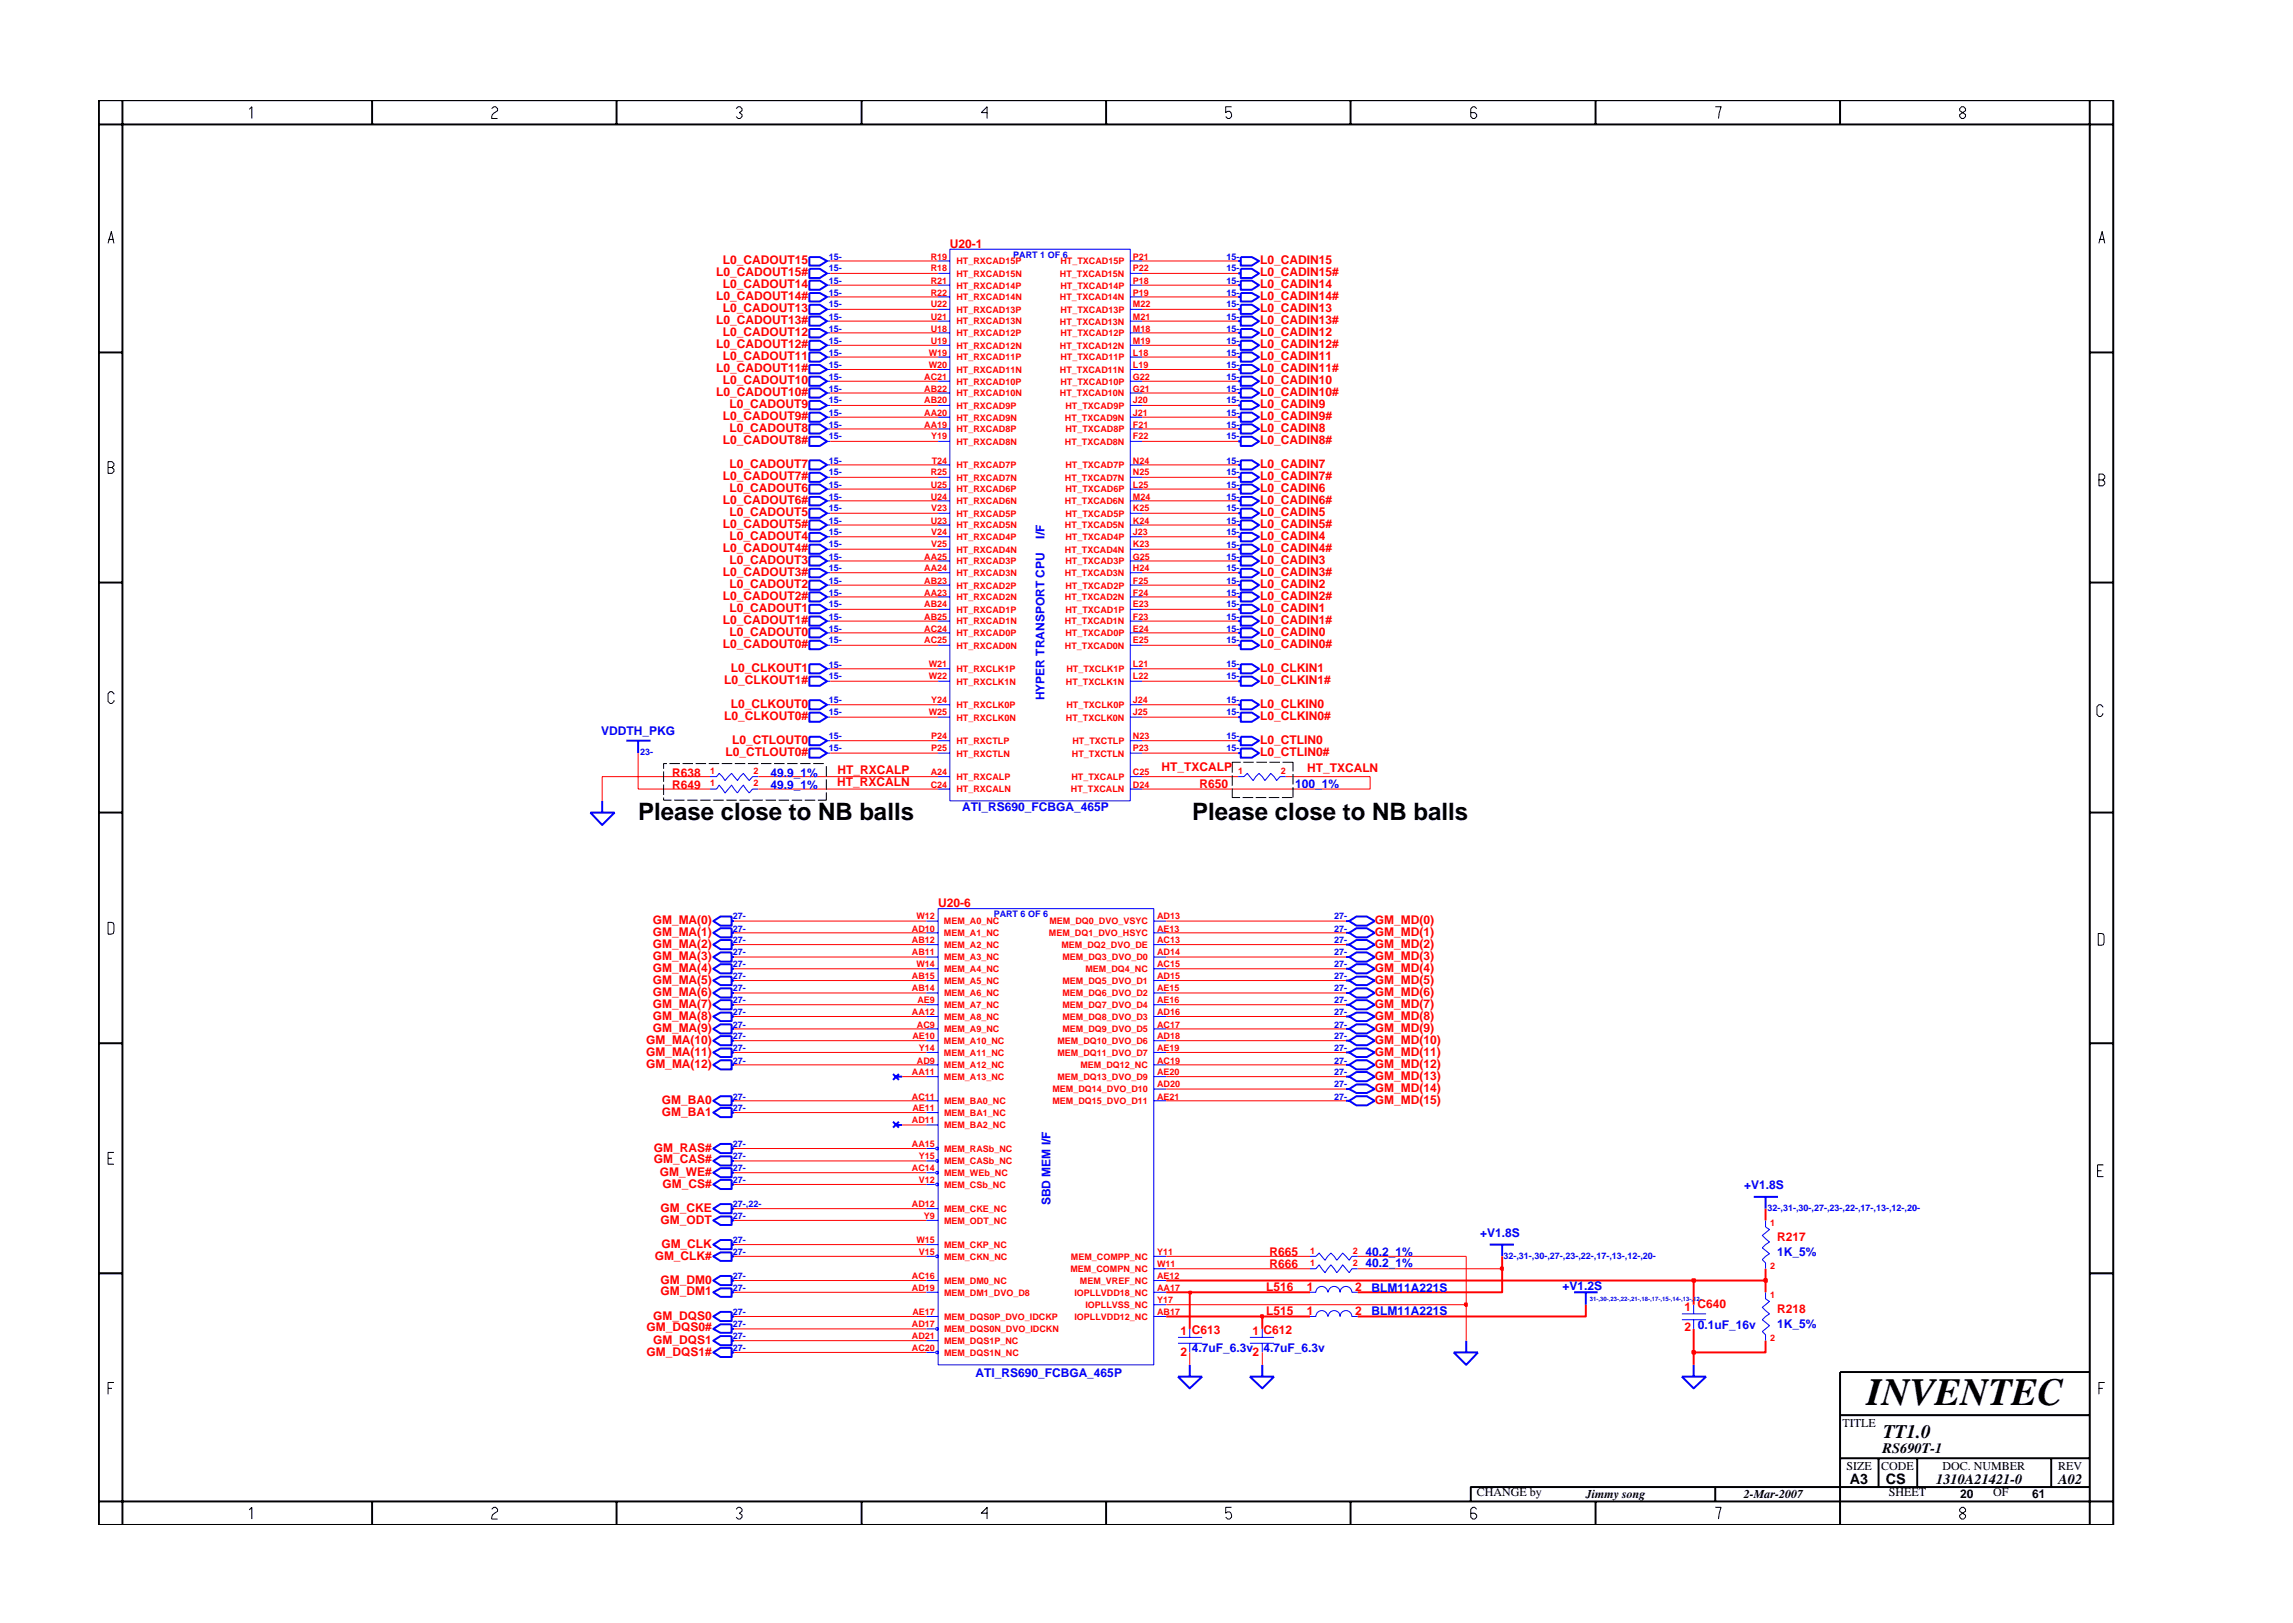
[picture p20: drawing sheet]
<svg xmlns="http://www.w3.org/2000/svg" width="297mm" height="210mm" viewBox="0 0 297 210" stroke-linecap="round" stroke-linejoin="round" font-family="sans-serif">
<defs><g id="words">
<text font-size="5" x="241.8" y="182">INVENTEC</text>
<g font-size="3.1">
<text x="82.7" y="106.3">Please close to NB balls</text>
<text x="154.5" y="106.3">Please close to NB balls</text>
</g>
<text font-size="2.5" x="244" y="186.3">TT1.0</text>
<g font-size="1.9">
<text x="243.9" y="188.2">RS690T-1</text>
<text x="239.6" y="192.2">A3</text>
<text x="244.3" y="192.3">CS</text>
<text x="250.8" y="192.2">1310A21421-0</text>
<text x="266.6" y="192.2">A02</text>
</g>
<g font-size="1.6" fill="#f00">
<text x="92.8" y="35.7">L0_CADOUT15#</text>
<text x="93.6" y="34.2">L0_CADOUT15</text>
<text x="123" y="32.1">U20-1</text>
<text x="163.3" y="34.2">L0_CADIN15</text>
<text x="163.3" y="35.7">L0_CADIN15#</text>
<text x="92.8" y="38.9">L0_CADOUT14#</text>
<text x="93.6" y="37.4">L0_CADOUT14</text>
<text x="93.6" y="40.4">L0_CADOUT13</text>
<text x="163.3" y="37.4">L0_CADIN14</text>
<text x="163.3" y="38.9">L0_CADIN14#</text>
<text x="163.3" y="40.4">L0_CADIN13</text>
<text x="92.8" y="45.1">L0_CADOUT12#</text>
<text x="92.8" y="42">L0_CADOUT13#</text>
<text x="93.6" y="46.7">L0_CADOUT11</text>
<text x="93.6" y="43.5">L0_CADOUT12</text>
<text x="163.3" y="42">L0_CADIN13#</text>
<text x="163.3" y="45.1">L0_CADIN12#</text>
<text x="163.3" y="43.5">L0_CADIN12</text>
<text x="163.3" y="46.7">L0_CADIN11</text>
<text x="92.8" y="51.3">L0_CADOUT10#</text>
<text x="92.8" y="48.2">L0_CADOUT11#</text>
<text x="93.6" y="49.8">L0_CADOUT10</text>
<text x="94.5" y="52.8">L0_CADOUT9</text>
<text x="163.3" y="51.3">L0_CADIN10#</text>
<text x="163.3" y="49.8">L0_CADIN10</text>
<text x="163.3" y="52.8">L0_CADIN9</text>
<text x="163.3" y="48.2">L0_CADIN11#</text>
<text x="93.6" y="54.5">L0_CADOUT9#</text>
<text x="93.6" y="57.5">L0_CADOUT8#</text>
<text x="94.5" y="56">L0_CADOUT8</text>
<text x="163.3" y="54.5">L0_CADIN9#</text>
<text x="163.3" y="56">L0_CADIN8</text>
<text x="163.3" y="57.5">L0_CADIN8#</text>
<text x="93.6" y="62.2">L0_CADOUT7#</text>
<text x="93.6" y="65.3">L0_CADOUT6#</text>
<text x="94.5" y="60.6">L0_CADOUT7</text>
<text x="94.5" y="63.8">L0_CADOUT6</text>
<text x="163.3" y="60.6">L0_CADIN7</text>
<text x="163.3" y="63.8">L0_CADIN6</text>
<text x="163.3" y="62.2">L0_CADIN7#</text>
<text x="163.3" y="65.3">L0_CADIN6#</text>
<text x="93.6" y="68.4">L0_CADOUT5#</text>
<text x="93.6" y="71.5">L0_CADOUT4#</text>
<text x="94.5" y="66.8">L0_CADOUT5</text>
<text x="94.5" y="70">L0_CADOUT4</text>
<text x="163.3" y="68.4">L0_CADIN5#</text>
<text x="163.3" y="71.5">L0_CADIN4#</text>
<text x="163.3" y="66.8">L0_CADIN5</text>
<text x="163.3" y="70">L0_CADIN4</text>
<text x="93.6" y="74.6">L0_CADOUT3#</text>
<text x="93.6" y="77.7">L0_CADOUT2#</text>
<text x="94.5" y="73.1">L0_CADOUT3</text>
<text x="94.5" y="76.2">L0_CADOUT2</text>
<text x="163.3" y="73.1">L0_CADIN3</text>
<text x="163.3" y="76.2">L0_CADIN2</text>
<text x="163.3" y="74.6">L0_CADIN3#</text>
<text x="163.3" y="77.7">L0_CADIN2#</text>
<text x="93.6" y="80.9">L0_CADOUT1#</text>
<text x="93.6" y="83.9">L0_CADOUT0#</text>
<text x="94.5" y="79.3">L0_CADOUT1</text>
<text x="94.5" y="82.4">L0_CADOUT0</text>
<text x="163.3" y="79.3">L0_CADIN1</text>
<text x="163.3" y="82.4">L0_CADIN0</text>
<text x="163.3" y="80.9">L0_CADIN1#</text>
<text x="163.3" y="83.9">L0_CADIN0#</text>
<text x="93.8" y="88.6">L0_CLKOUT1#</text>
<text x="94.7" y="87.1">L0_CLKOUT1</text>
<text x="163.3" y="88.6">L0_CLKIN1#</text>
<text x="163.3" y="87.1">L0_CLKIN1</text>
<text x="93.8" y="93.2">L0_CLKOUT0#</text>
<text x="94.7" y="91.7">L0_CLKOUT0</text>
<text x="163.3" y="93.2">L0_CLKIN0#</text>
<text x="163.3" y="91.7">L0_CLKIN0</text>
<text x="87.1" y="100.6">R638</text>
<text x="94" y="97.9">L0_CTLOUT0#</text>
<text x="94.8" y="96.4">L0_CTLOUT0</text>
<text x="108.4" y="101.9">HT_RXCALN</text>
<text x="108.5" y="100.3">HT_RXCALP</text>
<text x="150.5" y="99.9">HT_TXCALP</text>
<text x="163.3" y="97.9">L0_CTLIN0#</text>
<text x="163.3" y="96.4">L0_CTLIN0</text>
<text x="169.3" y="100">HT_TXCALN</text>
<text x="87.1" y="102.2">R649</text>
<text x="155.4" y="102.1">R650</text>
<text x="84.5" y="119.7">GM_MA(0)</text>
<text x="121.5" y="117.5">U20-6</text>
<text x="178.1" y="119.7">GM_MD(0)</text>
<text x="84.5" y="121.3">GM_MA(1)</text>
<text x="84.5" y="122.8">GM_MA(2)</text>
<text x="84.5" y="124.3">GM_MA(3)</text>
<text x="84.5" y="125.9">GM_MA(4)</text>
<text x="178.1" y="121.3">GM_MD(1)</text>
<text x="178.1" y="122.8">GM_MD(2)</text>
<text x="178.1" y="124.3">GM_MD(3)</text>
<text x="178.1" y="125.9">GM_MD(4)</text>
<text x="84.5" y="127.4">GM_MA(5)</text>
<text x="84.5" y="129">GM_MA(6)</text>
<text x="84.5" y="130.6">GM_MA(7)</text>
<text x="178.1" y="127.4">GM_MD(5)</text>
<text x="178.1" y="129">GM_MD(6)</text>
<text x="178.1" y="130.6">GM_MD(7)</text>
<text x="83.7" y="135.2">GM_MA(10)</text>
<text x="83.7" y="136.8">GM_MA(11)</text>
<text x="84.5" y="133.7">GM_MA(9)</text>
<text x="84.5" y="132.1">GM_MA(8)</text>
<text x="178.1" y="133.7">GM_MD(9)</text>
<text x="178.1" y="135.2">GM_MD(10)</text>
<text x="178.1" y="136.8">GM_MD(11)</text>
<text x="178.1" y="132.1">GM_MD(8)</text>
<text x="83.7" y="138.4">GM_MA(12)</text>
<text x="85.8" y="143">GM_BA0</text>
<text x="178.1" y="138.4">GM_MD(12)</text>
<text x="178.1" y="139.9">GM_MD(13)</text>
<text x="178.1" y="141.4">GM_MD(14)</text>
<text x="178.1" y="143">GM_MD(15)</text>
<text x="84.7" y="149.2">GM_RAS#</text>
<text x="85.8" y="144.5">GM_BA1</text>
<text x="84.7" y="150.7">GM_CAS#</text>
<text x="85.5" y="152.3">GM_WE#</text>
<text x="85.8" y="153.9">GM_CS#</text>
<text x="85.6" y="157">GM_CKE</text>
<text x="85.6" y="158.5">GM_ODT</text>
<text x="85.7" y="161.6">GM_CLK</text>
<text x="230.2" y="160.7">R217</text>
<text x="84.8" y="163.2">GM_CLK#</text>
<text x="85.6" y="166.3">GM_DM0</text>
<text x="85.6" y="167.8">GM_DM1</text>
<text x="164" y="167.2">L516</text>
<text x="164.5" y="162.8">R665</text>
<text x="164.5" y="164.3">R666</text>
<text x="169.3" y="167.2">1</text>
<text x="175.5" y="167.2">2</text>
<text x="83.8" y="172.5">GM_DQS0#</text>
<text x="84.6" y="171">GM_DQS0</text>
<text x="152.9" y="172.9">1 C613</text>
<text x="162.2" y="172.9">1 C612</text>
<text x="164" y="170.4">L515</text>
<text x="169.3" y="170.4">1</text>
<text x="175.5" y="170.4">2</text>
<text x="218.2" y="169.8">1 C640</text>
<text x="218.2" y="172.5">2</text>
<text x="230.2" y="170">R218</text>
<text x="83.8" y="175.6">GM_DQS1#</text>
<text x="84.6" y="174.1">GM_DQS1</text>
<text x="152.9" y="175.6">2</text>
<text x="162.2" y="175.6">2</text>
</g>
<g font-size="1.6" fill="#00f">
<text x="135.3" y="69.8" transform="rotate(-90 135.3 69.8)">I/F</text>
<text x="77.9" y="95.2">VDDTH_PKG</text>
<text x="135.3" y="90.7" transform="rotate(-90 135.3 90.7)">HYPER TRANSPORT CPU</text>
<text x="99.8" y="100.6">49.9_1%</text>
<text x="99.8" y="102.2">49.9_1%</text>
<text x="124.7" y="105.1">ATI_RS690_FCBGA_465P</text>
<text x="167.8" y="102.1">100_1%</text>
<text x="225.9" y="154">+V1.8S</text>
<text x="136.1" y="156.2" transform="rotate(-90 136.1 156.2)">SBD MEM I/F</text>
<text x="191.7" y="160.3">+V1.8S</text>
<text x="176.9" y="162.7">40.2_1%</text>
<text x="176.9" y="164.2">40.2_1%</text>
<text x="177.6" y="167.3">BLM11A221S</text>
<text x="202.4" y="167.1">+V1.2S</text>
<text x="230.2" y="162.7">1K_5%</text>
<text x="177.6" y="170.4">BLM11A221S</text>
<text x="220" y="172.1">0.1uF_16v</text>
<text x="230.2" y="172">1K_5%</text>
<text x="126.4" y="178.3">ATI_RS690_FCBGA_465P</text>
<text x="154.4" y="175.1">4.7uF_6.3v</text>
<text x="163.7" y="175.1">4.7uF_6.3v</text>
</g>
<g font-size="1.6">
<text x="238.7" y="184.8">TITLE</text>
<text x="239.2" y="190.4">SIZE</text>
<text x="243.7" y="190.4">CODE</text>
<text x="251.6" y="190.4">DOC. NUMBER</text>
<text x="266.6" y="190.4">REV</text>
<text x="191.3" y="193.9">CHANGE by</text>
<text x="205.4" y="194.1">Jimmy song</text>
<text x="225.9" y="194.1">2-Mar-2007</text>
<text x="244.7" y="193.9">SHEET</text>
<text x="253.9" y="194.1">20</text>
<text x="258.2" y="193.9">OF</text>
<text x="263.3" y="194.1">61</text>
</g>
<g font-size="1.2" fill="#00f">
<text x="107.4" y="33.6">15-</text>
<text x="107.4" y="35.2">15-</text>
<text x="131.3" y="33.5">PART 1 OF 6</text>
<text x="158.9" y="33.6">15-</text>
<text x="158.9" y="35.2">15-</text>
<text x="107.4" y="39.8">15-</text>
<text x="107.4" y="41.4">15-</text>
<text x="107.4" y="36.8">15-</text>
<text x="107.4" y="38.3">15-</text>
<text x="158.9" y="41.4">15-</text>
<text x="158.9" y="36.8">15-</text>
<text x="158.9" y="38.3">15-</text>
<text x="158.9" y="39.8">15-</text>
<text x="107.4" y="47.6">15-</text>
<text x="107.4" y="46.1">15-</text>
<text x="107.4" y="43">15-</text>
<text x="107.4" y="44.6">15-</text>
<text x="158.9" y="47.6">15-</text>
<text x="158.9" y="43">15-</text>
<text x="158.9" y="44.6">15-</text>
<text x="158.9" y="46.1">15-</text>
<text x="107.4" y="53.9">15-</text>
<text x="107.4" y="49.2">15-</text>
<text x="107.4" y="50.7">15-</text>
<text x="107.4" y="52.3">15-</text>
<text x="158.9" y="49.2">15-</text>
<text x="158.9" y="50.7">15-</text>
<text x="158.9" y="52.3">15-</text>
<text x="158.9" y="53.9">15-</text>
<text x="107.4" y="55.4">15-</text>
<text x="107.4" y="56.9">15-</text>
<text x="158.9" y="55.4">15-</text>
<text x="158.9" y="56.9">15-</text>
<text x="107.4" y="61.6">15-</text>
<text x="107.4" y="63.2">15-</text>
<text x="107.4" y="64.7">15-</text>
<text x="107.4" y="60.1">15-</text>
<text x="158.9" y="60.1">15-</text>
<text x="158.9" y="61.6">15-</text>
<text x="158.9" y="63.2">15-</text>
<text x="158.9" y="64.7">15-</text>
<text x="107.4" y="70.9">15-</text>
<text x="107.4" y="67.8">15-</text>
<text x="107.4" y="69.4">15-</text>
<text x="107.4" y="66.2">15-</text>
<text x="158.9" y="69.4">15-</text>
<text x="158.9" y="71">15-</text>
<text x="158.9" y="66.2">15-</text>
<text x="158.9" y="67.8">15-</text>
<text x="107.4" y="72.5">15-</text>
<text x="107.4" y="75.6">15-</text>
<text x="107.4" y="77.2">15-</text>
<text x="107.4" y="74">15-</text>
<text x="158.9" y="75.6">15-</text>
<text x="158.9" y="72.5">15-</text>
<text x="158.9" y="74">15-</text>
<text x="158.9" y="77.2">15-</text>
<text x="107.4" y="80.3">15-</text>
<text x="107.4" y="81.8">15-</text>
<text x="107.4" y="78.7">15-</text>
<text x="107.4" y="83.3">15-</text>
<text x="158.9" y="81.8">15-</text>
<text x="158.9" y="83.3">15-</text>
<text x="158.9" y="80.3">15-</text>
<text x="158.9" y="78.7">15-</text>
<text x="107.4" y="88">15-</text>
<text x="107.4" y="86.5">15-</text>
<text x="158.9" y="86.5">15-</text>
<text x="158.9" y="88">15-</text>
<text x="107.4" y="95.8">15-</text>
<text x="107.4" y="92.7">15-</text>
<text x="107.4" y="91.1">15-</text>
<text x="158.9" y="92.7">15-</text>
<text x="158.9" y="95.8">15-</text>
<text x="158.9" y="91.1">15-</text>
<text x="82.9" y="97.8">23-</text>
<text x="107.4" y="97.3">15-</text>
<text x="158.9" y="97.3">15-</text>
<text x="94.9" y="119.1">27-</text>
<text x="128.7" y="118.7">PART 6 OF 6</text>
<text x="172.8" y="119.1">27-</text>
<text x="94.9" y="120.7">27-</text>
<text x="94.9" y="122.2">27-</text>
<text x="94.9" y="123.7">27-</text>
<text x="94.9" y="125.3">27-</text>
<text x="172.8" y="125.3">27-</text>
<text x="172.8" y="120.7">27-</text>
<text x="172.8" y="122.2">27-</text>
<text x="172.8" y="123.7">27-</text>
<text x="94.9" y="130">27-</text>
<text x="94.9" y="131.5">27-</text>
<text x="94.9" y="126.9">27-</text>
<text x="94.9" y="128.4">27-</text>
<text x="172.8" y="130">27-</text>
<text x="172.8" y="131.5">27-</text>
<text x="172.8" y="126.9">27-</text>
<text x="172.8" y="128.4">27-</text>
<text x="94.9" y="133.1">27-</text>
<text x="94.9" y="134.6">27-</text>
<text x="94.9" y="136.2">27-</text>
<text x="94.9" y="137.8">27-</text>
<text x="172.8" y="136.2">27-</text>
<text x="172.8" y="137.8">27-</text>
<text x="172.8" y="133.1">27-</text>
<text x="172.8" y="134.6">27-</text>
<text x="94.9" y="144">27-</text>
<text x="94.9" y="142.4">27-</text>
<text x="172.8" y="142.4">27-</text>
<text x="172.8" y="139.3">27-</text>
<text x="172.8" y="140.8">27-</text>
<text x="94.9" y="148.6">27-</text>
<text x="94.9" y="150.1">27-</text>
<text x="94.9" y="151.8">27-</text>
<text x="94.9" y="153.3">27-</text>
<text x="94.9" y="156.4">27-,22-</text>
<text x="94.9" y="157.9">27-</text>
<text x="94.9" y="161.1">27-</text>
<text x="229" y="156.9">32-,31-,30-,27-,23-,22-,17-,13-,12-,20-</text>
<text x="94.9" y="162.6">27-</text>
<text x="94.9" y="165.7">27-</text>
<text x="94.9" y="167.2">27-</text>
<text x="194.8" y="163.1">32-,31-,30-,27-,23-,22-,17-,13-,12-,20-</text>
<text x="94.9" y="171.9">27-</text>
<text x="94.9" y="173.5">27-</text>
<text x="94.9" y="170.4">27-</text>
<text x="94.9" y="175">27-</text>
</g>
<g font-size="1.2" fill="#f00">
<text x="120.6" y="35.2">R18</text>
<text x="120.6" y="33.6">R19</text>
<text x="123.9" y="35.9">HT_RXCAD15N</text>
<text x="123.9" y="34.2">HT_RXCAD15P</text>
<text x="137.3" y="35.9">HT_TXCAD15N</text>
<text x="137.4" y="34.2">HT_TXCAD15P</text>
<text x="146.8" y="35.2">P22</text>
<text x="146.8" y="33.6">P21</text>
<text x="120.6" y="41.4">U21</text>
<text x="120.6" y="39.8">U22</text>
<text x="120.6" y="38.3">R22</text>
<text x="120.6" y="36.8">R21</text>
<text x="123.9" y="40.5">HT_RXCAD13P</text>
<text x="123.9" y="38.9">HT_RXCAD14N</text>
<text x="123.9" y="37.4">HT_RXCAD14P</text>
<text x="137.3" y="38.9">HT_TXCAD14N</text>
<text x="137.4" y="37.4">HT_TXCAD14P</text>
<text x="137.4" y="40.5">HT_TXCAD13P</text>
<text x="146.8" y="36.8">P18</text>
<text x="146.8" y="41.4">M21</text>
<text x="146.8" y="39.8">M22</text>
<text x="146.8" y="38.3">P19</text>
<text x="120.3" y="47.6">W20</text>
<text x="120.3" y="46.1">W19</text>
<text x="120.6" y="44.6">U19</text>
<text x="120.6" y="43">U18</text>
<text x="123.9" y="46.7">HT_RXCAD11P</text>
<text x="123.9" y="45.2">HT_RXCAD12N</text>
<text x="123.9" y="43.6">HT_RXCAD12P</text>
<text x="123.9" y="42">HT_RXCAD13N</text>
<text x="137.3" y="45.2">HT_TXCAD12N</text>
<text x="137.3" y="42">HT_TXCAD13N</text>
<text x="137.4" y="46.7">HT_TXCAD11P</text>
<text x="137.4" y="43.6">HT_TXCAD12P</text>
<text x="146.8" y="47.6">L19</text>
<text x="146.8" y="46.1">L18</text>
<text x="146.8" y="44.6">M19</text>
<text x="146.8" y="43">M18</text>
<text x="119.7" y="53.9">AA20</text>
<text x="119.7" y="52.3">AB20</text>
<text x="119.7" y="50.7">AB22</text>
<text x="119.7" y="49.2">AC21</text>
<text x="123.9" y="53">HT_RXCAD9P</text>
<text x="123.9" y="51.4">HT_RXCAD10N</text>
<text x="123.9" y="49.8">HT_RXCAD10P</text>
<text x="123.9" y="48.3">HT_RXCAD11N</text>
<text x="137.3" y="51.4">HT_TXCAD10N</text>
<text x="137.3" y="48.3">HT_TXCAD11N</text>
<text x="137.4" y="49.8">HT_TXCAD10P</text>
<text x="138" y="53">HT_TXCAD9P</text>
<text x="146.8" y="53.9">J21</text>
<text x="146.8" y="52.3">J20</text>
<text x="146.8" y="50.7">G21</text>
<text x="146.8" y="49.2">G22</text>
<text x="119.7" y="55.4">AA19</text>
<text x="120.6" y="56.9">Y19</text>
<text x="123.9" y="54.5">HT_RXCAD9N</text>
<text x="123.9" y="57.6">HT_RXCAD8N</text>
<text x="123.9" y="56">HT_RXCAD8P</text>
<text x="138" y="57.6">HT_TXCAD8N</text>
<text x="138" y="54.5">HT_TXCAD9N</text>
<text x="138" y="56">HT_TXCAD8P</text>
<text x="146.8" y="56.9">F22</text>
<text x="146.8" y="55.4">F21</text>
<text x="120.6" y="64.7">U24</text>
<text x="120.6" y="63.2">U25</text>
<text x="120.6" y="61.6">R25</text>
<text x="120.7" y="60.1">T24</text>
<text x="123.9" y="65.3">HT_RXCAD6N</text>
<text x="123.9" y="63.8">HT_RXCAD6P</text>
<text x="123.9" y="62.3">HT_RXCAD7N</text>
<text x="123.9" y="60.7">HT_RXCAD7P</text>
<text x="138" y="65.3">HT_TXCAD6N</text>
<text x="138" y="62.3">HT_TXCAD7N</text>
<text x="138" y="63.8">HT_TXCAD6P</text>
<text x="138" y="60.7">HT_TXCAD7P</text>
<text x="146.8" y="64.7">M24</text>
<text x="146.8" y="63.2">L25</text>
<text x="146.8" y="61.6">N25</text>
<text x="146.8" y="60.1">N24</text>
<text x="120.6" y="67.8">U23</text>
<text x="120.6" y="70.9">V25</text>
<text x="120.6" y="69.4">V24</text>
<text x="120.6" y="66.2">V23</text>
<text x="123.9" y="71.6">HT_RXCAD4N</text>
<text x="123.9" y="70">HT_RXCAD4P</text>
<text x="123.9" y="68.5">HT_RXCAD5N</text>
<text x="123.9" y="66.9">HT_RXCAD5P</text>
<text x="138" y="68.5">HT_TXCAD5N</text>
<text x="138" y="71.6">HT_TXCAD4N</text>
<text x="138" y="66.9">HT_TXCAD5P</text>
<text x="138" y="70">HT_TXCAD4P</text>
<text x="146.8" y="69.4">J23</text>
<text x="146.8" y="67.8">K24</text>
<text x="146.8" y="66.2">K25</text>
<text x="146.8" y="70.9">K23</text>
<text x="119.7" y="72.5">AA25</text>
<text x="119.7" y="77.2">AA23</text>
<text x="119.7" y="75.6">AB23</text>
<text x="119.7" y="74">AA24</text>
<text x="123.9" y="73.1">HT_RXCAD3P</text>
<text x="123.9" y="77.8">HT_RXCAD2N</text>
<text x="123.9" y="76.2">HT_RXCAD2P</text>
<text x="123.9" y="74.6">HT_RXCAD3N</text>
<text x="138" y="77.8">HT_TXCAD2N</text>
<text x="138" y="74.6">HT_TXCAD3N</text>
<text x="138" y="76.2">HT_TXCAD2P</text>
<text x="138" y="73.1">HT_TXCAD3P</text>
<text x="146.8" y="77.2">F24</text>
<text x="146.8" y="75.6">F25</text>
<text x="146.8" y="74">H24</text>
<text x="146.8" y="72.5">G25</text>
<text x="119.7" y="83.3">AC25</text>
<text x="119.7" y="81.8">AC24</text>
<text x="119.7" y="80.3">AB25</text>
<text x="119.7" y="78.7">AB24</text>
<text x="123.9" y="82.4">HT_RXCAD0P</text>
<text x="123.9" y="80.9">HT_RXCAD1N</text>
<text x="123.9" y="79.4">HT_RXCAD1P</text>
<text x="138" y="80.9">HT_TXCAD1N</text>
<text x="138" y="79.4">HT_TXCAD1P</text>
<text x="138" y="82.4">HT_TXCAD0P</text>
<text x="146.8" y="80.3">F23</text>
<text x="146.8" y="78.7">E23</text>
<text x="146.8" y="81.8">E24</text>
<text x="146.8" y="83.3">E25</text>
<text x="120.3" y="88">W22</text>
<text x="120.3" y="86.5">W21</text>
<text x="123.9" y="88.7">HT_RXCLK1N</text>
<text x="123.9" y="87.1">HT_RXCLK1P</text>
<text x="123.9" y="84">HT_RXCAD0N</text>
<text x="138" y="84">HT_TXCAD0N</text>
<text x="138.1" y="88.7">HT_TXCLK1N</text>
<text x="138.1" y="87.1">HT_TXCLK1P</text>
<text x="146.8" y="88">L22</text>
<text x="146.8" y="86.5">L21</text>
<text x="120.3" y="92.7">W25</text>
<text x="120.6" y="91.1">Y24</text>
<text x="120.6" y="95.8">P24</text>
<text x="123.9" y="93.3">HT_RXCLK0N</text>
<text x="123.9" y="91.7">HT_RXCLK0P</text>
<text x="138.1" y="93.3">HT_TXCLK0N</text>
<text x="138.1" y="91.7">HT_TXCLK0P</text>
<text x="146.8" y="92.7">J25</text>
<text x="146.8" y="91.1">J24</text>
<text x="146.8" y="95.8">N23</text>
<text x="92" y="100.3">1</text>
<text x="92" y="101.8">1</text>
<text x="97.6" y="101.8">2</text>
<text x="97.6" y="100.3">2</text>
<text x="120.6" y="100.4">A24</text>
<text x="120.6" y="97.3">P25</text>
<text x="123.9" y="101.1">HT_RXCALP</text>
<text x="123.9" y="98">HT_RXCTLN</text>
<text x="123.9" y="96.4">HT_RXCTLP</text>
<text x="138.8" y="101.1">HT_TXCALP</text>
<text x="138.9" y="98">HT_TXCTLN</text>
<text x="138.9" y="96.4">HT_TXCTLP</text>
<text x="146.8" y="100.4">C25</text>
<text x="146.8" y="97.3">P23</text>
<text x="160.4" y="100.3">1</text>
<text x="165.9" y="100.3">2</text>
<text x="120.6" y="102.1">C24</text>
<text x="123.9" y="102.7">HT_RXCALN</text>
<text x="138.7" y="102.7">HT_TXCALN</text>
<text x="146.8" y="102.1">D24</text>
<text x="118.7" y="119.1">W12</text>
<text x="122.3" y="119.8">MEM_A0_NC</text>
<text x="135.9" y="119.8">MEM_DQ0_DVO_VSYC</text>
<text x="149.9" y="119.1">AD13</text>
<text x="118.1" y="120.7">AD10</text>
<text x="118.1" y="122.2">AB12</text>
<text x="118.1" y="123.7">AB11</text>
<text x="118.7" y="125.3">W14</text>
<text x="122.3" y="121.3">MEM_A1_NC</text>
<text x="122.3" y="122.8">MEM_A2_NC</text>
<text x="122.3" y="124.4">MEM_A3_NC</text>
<text x="122.3" y="125.9">MEM_A4_NC</text>
<text x="135.9" y="121.3">MEM_DQ1_DVO_HSYC</text>
<text x="137.5" y="122.8">MEM_DQ2_DVO_DE</text>
<text x="137.6" y="124.4">MEM_DQ3_DVO_D0</text>
<text x="140.6" y="125.9">MEM_DQ4_NC</text>
<text x="149.9" y="120.7">AE13</text>
<text x="149.9" y="122.2">AC13</text>
<text x="149.9" y="123.7">AD14</text>
<text x="149.9" y="125.3">AC15</text>
<text x="118.1" y="131.5">AA12</text>
<text x="118.1" y="126.9">AB15</text>
<text x="118.1" y="128.4">AB14</text>
<text x="118.8" y="130">AE9</text>
<text x="122.3" y="130.6">MEM_A7_NC</text>
<text x="122.3" y="127.5">MEM_A5_NC</text>
<text x="122.3" y="129.1">MEM_A6_NC</text>
<text x="137.6" y="129.1">MEM_DQ6_DVO_D2</text>
<text x="137.6" y="130.6">MEM_DQ7_DVO_D4</text>
<text x="137.6" y="127.5">MEM_DQ5_DVO_D1</text>
<text x="149.9" y="128.4">AE15</text>
<text x="149.9" y="130">AE16</text>
<text x="149.9" y="131.5">AD16</text>
<text x="149.9" y="126.9">AD15</text>
<text x="118.2" y="134.6">AE10</text>
<text x="118.8" y="137.8">AD9</text>
<text x="118.8" y="133.1">AC9</text>
<text x="119" y="136.2">Y14</text>
<text x="122.3" y="135.3">MEM_A10_NC</text>
<text x="122.3" y="136.8">MEM_A11_NC</text>
<text x="122.3" y="132.1">MEM_A8_NC</text>
<text x="122.3" y="133.7">MEM_A9_NC</text>
<text x="137" y="135.3">MEM_DQ10_DVO_D6</text>
<text x="137" y="136.8">MEM_DQ11_DVO_D7</text>
<text x="137.6" y="132.1">MEM_DQ8_DVO_D3</text>
<text x="137.6" y="133.7">MEM_DQ9_DVO_D5</text>
<text x="149.9" y="133.1">AC17</text>
<text x="149.9" y="134.6">AD18</text>
<text x="149.9" y="136.2">AE19</text>
<text x="149.9" y="137.8">AC19</text>
<text x="118.1" y="139.3">AA11</text>
<text x="118.1" y="142.4">AC11</text>
<text x="118.2" y="144">AE11</text>
<text x="122.3" y="138.4">MEM_A12_NC</text>
<text x="122.3" y="139.9">MEM_A13_NC</text>
<text x="122.3" y="143">MEM_BA0_NC</text>
<text x="136.3" y="141.5">MEM_DQ14_DVO_D10</text>
<text x="136.3" y="143">MEM_DQ15_DVO_D11</text>
<text x="137" y="139.9">MEM_DQ13_DVO_D9</text>
<text x="140" y="138.4">MEM_DQ12_NC</text>
<text x="149.9" y="139.3">AE20</text>
<text x="149.9" y="140.8">AD20</text>
<text x="149.9" y="142.4">AE21</text>
<text x="118.1" y="148.6">AA15</text>
<text x="118.1" y="145.5">AD11</text>
<text x="122.3" y="144.6">MEM_BA1_NC</text>
<text x="122.3" y="146.2">MEM_BA2_NC</text>
<text x="122.3" y="149.2">MEM_RASb_NC</text>
<text x="118.1" y="151.8">AC14</text>
<text x="119" y="150.1">Y15</text>
<text x="119" y="153.3">V12</text>
<text x="122.3" y="152.4">MEM_WEb_NC</text>
<text x="122.3" y="150.8">MEM_CASb_NC</text>
<text x="122.3" y="153.9">MEM_CSb_NC</text>
<text x="118.1" y="156.4">AD12</text>
<text x="118.7" y="161.1">W15</text>
<text x="119.7" y="157.9">Y9</text>
<text x="122.3" y="158.5">MEM_ODT_NC</text>
<text x="122.3" y="157">MEM_CKE_NC</text>
<text x="122.3" y="161.7">MEM_CKP_NC</text>
<text x="229.3" y="158.8">1</text>
<text x="118.1" y="165.7">AC16</text>
<text x="118.1" y="167.2">AD19</text>
<text x="119" y="162.6">V15</text>
<text x="122.3" y="163.2">MEM_CKN_NC</text>
<text x="122.3" y="166.3">MEM_DM0_NC</text>
<text x="122.3" y="167.9">MEM_DM1_DVO_D8</text>
<text x="138.7" y="164.8">MEM_COMPN_NC</text>
<text x="138.7" y="163.2">MEM_COMPP_NC</text>
<text x="139.2" y="167.9">IOPLLVDD18_NC</text>
<text x="139.9" y="166.3">MEM_VREF_NC</text>
<text x="149.9" y="167.2">AA17</text>
<text x="149.9" y="165.7">AE12</text>
<text x="149.9" y="164.2">W11</text>
<text x="149.9" y="162.6">Y11</text>
<text x="169.7" y="162.4">1</text>
<text x="169.7" y="163.9">1</text>
<text x="175.2" y="162.4">2</text>
<text x="175.2" y="163.9">2</text>
<text x="229.3" y="164.4">2</text>
<text x="118.1" y="171.9">AD17</text>
<text x="118.1" y="173.5">AD21</text>
<text x="118.2" y="170.4">AE17</text>
<text x="122.3" y="172.6">MEM_DQS0N_DVO_IDCKN</text>
<text x="122.3" y="171">MEM_DQS0P_DVO_IDCKP</text>
<text x="139.2" y="171">IOPLLVDD12_NC</text>
<text x="140.6" y="169.5">IOPLLVSS_NC</text>
<text x="149.9" y="170.4">AB17</text>
<text x="149.9" y="168.9">Y17</text>
<text x="229.3" y="168.1">1</text>
<text x="229.3" y="173.7">2</text>
<text x="118.1" y="175">AC20</text>
<text x="122.3" y="175.6">MEM_DQS1N_NC</text>
<text x="122.3" y="174.1">MEM_DQS1P_NC</text>
</g>
<text font-size=".8" fill="#00f" x="205.9" y="168.5">31-,30-,23-,22-,21-,18-,17-,15-,14-,13-,12-</text>
</g></defs>
<g fill="none" stroke="#00f" stroke-width=".25">
<path d="M104.8 39.5h1.4l.9 .6-.9 .6h-1.4zM104.8 38h1.4l.9 .5-.9 .6h-1.4zM104.8 33.3h1.4l.9 .5-.9 .6h-1.4zM104.8 34.8h1.4l.9 .6-.9 .6h-1.4zM104.8 36.4h1.4l.9 .5-.9 .6h-1.4zM160.4 36.9h.3M160.4 38.5h.3M160.4 33.8h.3M160.4 35.4h.3M160.7 36.4h1.5l.9 .5-.9 .6h-1.5zM160.7 38h1.5l.9 .5-.9 .6h-1.5zM160.7 39.5h1.5l.9 .6-.9 .6h-1.5z"/>
<path d="M160.7 33.3h1.5l.9 .5-.9 .6h-1.5zM160.7 34.8h1.5l.9 .6-.9 .6h-1.5zM104.8 41h1.4l.9 .6-.9 .6h-1.4zM104.8 53.5h1.4l.9 .5-.9 .6h-1.4zM104.8 47.3h1.4l.9 .6-.9 .5h-1.4zM104.8 48.8h1.4l.9 .6-.9 .6h-1.4zM104.8 56.6h1.4l.9 .6-.9 .6h-1.4zM104.8 59.6h1.4l.9 .6-.9 .6h-1.4zM104.8 45.7h1.4l.9 .6-.9 .5h-1.4zM104.8 42.6h1.4l.9 .5-.9 .6h-1.4zM104.8 44.1h1.4l.9 .6-.9 .6h-1.4zM104.8 50.3h1.4l.9 .6-.9 .6h-1.4z"/>
<path d="M104.8 51.9h1.4l.9 .6-.9 .5h-1.4zM104.8 55h1.4l.9 .6-.9 .6h-1.4zM160.4 41.6h.3M160.4 49.4h.3M160.4 50.9h.3M160.4 46.3h.3M160.4 54h.3M160.4 47.9h.3M160.4 52.5h.3M160.4 57.2h.3M160.4 40.1h.3M160.4 43.1h.3"/>
<path d="M160.4 44.7h.3M160.4 55.6h.3M160.7 41h1.5l.9 .6-.9 .6h-1.5zM160.7 48.8h1.5l.9 .6-.9 .6h-1.5zM160.7 50.3h1.5l.9 .6-.9 .6h-1.5zM160.7 45.7h1.5l.9 .6-.9 .5h-1.5zM160.7 53.5h1.5l.9 .5-.9 .6h-1.5zM160.7 47.3h1.5l.9 .6-.9 .5h-1.5zM160.7 59.6h1.5l.9 .6-.9 .6h-1.5zM160.7 51.9h1.5l.9 .6-.9 .5h-1.5zM160.7 56.6h1.5l.9 .6-.9 .6h-1.5zM160.7 42.6h1.5l.9 .5-.9 .6h-1.5z"/>
<path d="M160.7 44.1h1.5l.9 .6-.9 .6h-1.5zM160.7 55h1.5l.9 .6-.9 .6h-1.5zM104.8 67.4h1.4l.9 .6-.9 .6h-1.4zM104.8 69h1.4l.9 .5-.9 .6h-1.4zM104.8 61.2h1.4l.9 .6-.9 .6h-1.4zM104.8 62.8h1.4l.9 .6-.9 .6h-1.4zM104.8 79.9h1.4l.9 .6-.9 .6h-1.4zM104.8 76.7h1.4l.9 .6-.9 .6h-1.4zM104.8 78.3h1.4l.9 .6-.9 .5h-1.4zM104.8 73.7h1.4l.9 .5-.9 .6h-1.4zM104.8 64.4h1.4l.9 .5-.9 .6h-1.4zM104.8 65.9h1.4l.9 .6-.9 .6h-1.4z"/>
<path d="M104.8 70.6h1.4l.9 .5-.9 .6h-1.4zM104.8 72.1h1.4l.9 .6-.9 .6h-1.4zM104.8 75.2h1.4l.9 .6-.9 .6h-1.4zM160.4 77.3h.3M160.4 66.5h.3M160.4 68h.3M160.4 78.9h.3M160.4 72.7h.3M160.4 74.2h.3M160.4 75.8h.3M160.4 63.4h.3M160.4 64.9h.3"/>
<path d="M160.4 69.5h.3M160.4 71.1h.3M160.4 60.2h.3M160.4 61.8h.3M160.7 76.7h1.5l.9 .6-.9 .6h-1.5zM160.7 65.9h1.5l.9 .6-.9 .6h-1.5zM160.7 67.4h1.5l.9 .6-.9 .6h-1.5zM160.7 78.3h1.5l.9 .6-.9 .5h-1.5zM160.7 72.1h1.5l.9 .6-.9 .6h-1.5zM160.7 73.7h1.5l.9 .5-.9 .6h-1.5zM160.7 75.2h1.5l.9 .6-.9 .6h-1.5zM160.7 62.8h1.5l.9 .6-.9 .6h-1.5z"/>
<path d="M160.7 64.4h1.5l.9 .5-.9 .6h-1.5zM160.7 69h1.5l.9 .5-.9 .6h-1.5zM160.7 70.6h1.5l.9 .5-.9 .6h-1.5zM160.7 61.2h1.5l.9 .6-.9 .6h-1.5zM160.7 79.9h1.5l.9 .6-.9 .6h-1.5zM81.1 96h3.2M82.7 96v1.6M104.8 83h1.4l.9 .6-.9 .5h-1.4zM104.8 86h1.4l.9 .6-.9 .6h-1.4zM104.8 97h1.4l.9 .6-.9 .6h-1.4zM104.8 81.4h1.4l.9 .6-.9 .6h-1.4zM104.8 87.7h1.4l.9 .6-.9 .5h-1.4z"/>
<path d="M104.8 95.4h1.4l.9 .6-.9 .5h-1.4zM104.8 92.3h1.4l.9 .6-.9 .6h-1.4zM104.8 90.7h1.4l.9 .6-.9 .6h-1.4zM160.4 97.6h.3M160.4 91.3h.3M160.4 96h.3M160.4 82h.3M160.4 83.6h.3M160.4 86.6h.3M160.4 88.3h.3M160.4 80.5h.3M160.4 92.9h.3"/>
<path d="M160.7 97h1.5l.9 .6-.9 .6h-1.5zM160.7 90.7h1.5l.9 .6-.9 .6h-1.5zM160.7 81.4h1.5l.9 .6-.9 .6h-1.5zM160.7 83h1.5l.9 .6-.9 .5h-1.5zM160.7 86h1.5l.9 .6-.9 .6h-1.5zM160.7 87.7h1.5l.9 .6-.9 .5h-1.5zM160.7 92.3h1.5l.9 .6-.9 .6h-1.5zM160.7 95.4h1.5l.9 .6-.9 .5h-1.5zM76.5 105.3h3.1l-1.6 1.6zM78 103.7v1.6M92.4 119.3l.9-.6h1.5v1.2h-1.5zM94.8 119.3h.3"/>
<path d="M174.4 119.3h.4M174.8 119.3l.9-.6h1.4l1 .6-1 .6h-1.4zM92.4 120.8l.9-.5h1.5v1.1h-1.5zM92.4 122.4l.9-.6h1.5v1.2h-1.5zM92.4 127l.9-.5h1.5v1.1h-1.5zM92.4 128.6l.9-.6h1.5v1.2h-1.5zM92.4 130.2l.9-.6h1.5v1.2h-1.5zM92.4 133.3l.9-.6h1.5v1.2h-1.5zM92.4 134.8l.9-.6h1.5v1.2h-1.5zM92.4 131.7l.9-.5h1.5v1.1h-1.5zM92.4 136.3l.9-.5h1.5v1.1h-1.5zM92.4 138l.9-.6h1.5v1.1h-1.5z"/>
<path d="M92.4 124l.9-.6h1.5v1.2h-1.5zM92.4 125.5l.9-.6h1.5v1.2h-1.5zM94.8 124h.3M94.8 131.7h.3M94.8 130.2h.3M94.8 127h.3M94.8 128.6h.3M94.8 120.8h.3M94.8 122.4h.3M94.8 133.3h.3M94.8 134.8h.3M94.8 125.5h.3"/>
<path d="M94.8 136.3h.3M94.8 138h.3M115.7 139.1l.7 .8M116.1 139.5h.8M116.4 139.1l-.7 .8M174.4 124h.4M174.4 131.7h.4M174.4 130.2h.4M174.4 127h.4M174.4 128.6h.4M174.4 139.5h.4M174.4 120.8h.4"/>
<path d="M174.4 122.4h.4M174.4 133.3h.4M174.4 134.8h.4M174.4 125.5h.4M174.4 136.3h.4M174.4 138h.4M174.8 124l.9-.6h1.4l1 .6-1 .6h-1.4zM174.8 131.7l.9-.5h1.4l1 .5-1 .6h-1.4zM174.8 130.2l.9-.6h1.4l1 .6-1 .6h-1.4zM174.8 127l.9-.5h1.4l1 .5-1 .6h-1.4zM174.8 128.6l.9-.6h1.4l1 .6-1 .6h-1.4zM174.8 139.5l.9-.6h1.4l1 .6-1 .6h-1.4z"/>
<path d="M174.8 120.8l.9-.5h1.4l1 .5-1 .6h-1.4zM174.8 122.4l.9-.6h1.4l1 .6-1 .6h-1.4zM174.8 125.5l.9-.6h1.4l1 .6-1 .6h-1.4zM174.8 133.3l.9-.6h1.4l1 .6-1 .6h-1.4zM174.8 134.8l.9-.6h1.4l1 .6-1 .6h-1.4zM174.8 136.3l.9-.5h1.4l1 .5-1 .6h-1.4zM174.8 138l.9-.6h1.4l1 .6-1 .5h-1.4zM92.4 148.8l.9-.6h1.5v1.2h-1.5zM92.4 150.4l.9-.6h1.5v1.2h-1.5zM92.4 156.6l.9-.6h1.5v1.2h-1.5zM92.4 158.1l.9-.5h1.5v1.1h-1.5zM92.4 144.1l.9-.6h1.5v1.2h-1.5z"/>
<path d="M92.4 151.9l.9-.6h1.5v1.2h-1.5zM92.4 153.4l.9-.5h1.5v1.1h-1.5zM92.4 142.6l.9-.6h1.5v1.2h-1.5zM94.8 142.6h.3M94.8 148.8h.3M94.8 150.4h.3M94.8 156.6h.3M94.8 158.1h.3M94.8 144.1h.3M94.8 151.9h.3M94.8 153.4h.3M115.7 145.3l.7 .8"/>
<path d="M116.1 145.7h.8M116.4 145.3l-.7 .8M174.4 142.6h.4M174.4 141.1h.4M174.8 142.6l.9-.6h1.4l1 .6-1 .6h-1.4zM174.8 141.1l.9-.6h1.4l1 .6-1 .5h-1.4zM227.2 155.1h3.1M228.7 155.1v1.5M92.4 170.5l.9-.5h1.5v1.1h-1.5zM92.4 161.2l.9-.6h1.5v1.2h-1.5zM92.4 162.8l.9-.6h1.5v1.2h-1.5zM92.4 165.9l.9-.6h1.5v1.2h-1.5z"/>
<path d="M92.4 167.4l.9-.5h1.5v1.1h-1.5zM92.4 172.2l.9-.6h1.5v1.1h-1.5zM92.4 173.7l.9-.6h1.5v1.2h-1.5zM92.4 175.2l.9-.6h1.5v1.2h-1.5zM94.8 170.5h.3M94.8 175.2h.3M94.8 167.4h.3M94.8 161.2h.3M94.8 162.8h.3M94.8 165.9h.3M94.8 172.2h.3M94.8 173.7h.3"/>
<path d="M152.6 178.3h3.1l-1.6 1.6zM154.1 176.8v1.5M161.9 178.3h3.1l-1.5 1.6zM163.5 176.8v1.5M188.3 175.2h3.2l-1.6 1.6zM189.9 173.7v1.5M193 161.2h3.1M194.6 161.2v1.6M203.9 167.4h3.1M205.4 167.4v1.6M217.9 178.3h3.1l-1.6 1.6zM219.4 176.8v1.5"/>
</g>
<g fill="none" stroke="#00f" stroke-width=".13">
<path d="M107.1 33.8h.5M107.1 35.4h.5M107.1 36.9h.5M107.1 38.5h.5M121.5 33.8h1.5M121.5 35.4h1.5M121.5 36.9h1.5M121.5 38.5h1.5M123 32.3h23.4v71.4h-23.4zM146.4 33.8h1.5M146.4 35.4h1.5M146.4 36.9h1.5"/>
<path d="M146.4 38.5h1.5M107.1 40.1h.5M107.1 41.6h.5M107.1 43.1h.5M107.1 44.7h.5M107.1 46.3h.5M107.1 47.9h.5M107.1 49.4h.5M107.1 50.9h.5M107.1 52.5h.5M107.1 54h.5M107.1 55.6h.5"/>
<path d="M107.1 57.2h.5M121.5 40.1h1.5M121.5 41.6h1.5M121.5 43.1h1.5M121.5 44.7h1.5M121.5 46.3h1.5M121.5 47.9h1.5M121.5 49.4h1.5M121.5 50.9h1.5M121.5 52.5h1.5M121.5 54h1.5M121.5 55.6h1.5"/>
<path d="M121.5 57.2h1.5M146.4 40.1h1.5M146.4 41.6h1.5M146.4 43.1h1.5M146.4 44.7h1.5M146.4 46.3h1.5M146.4 47.9h1.5M146.4 49.4h1.5M146.4 50.9h1.5M146.4 52.5h1.5M146.4 54h1.5M146.4 55.6h1.5"/>
<path d="M146.4 57.2h1.5M107.1 60.2h.5M107.1 61.8h.5M107.1 63.4h.5M107.1 64.9h.5M107.1 66.5h.5M107.1 68h.5M107.1 69.5h.5M107.1 71.1h.5M107.1 72.7h.5M107.1 74.2h.5M107.1 75.8h.5"/>
<path d="M107.1 77.3h.5M107.1 78.9h.5M121.5 60.2h1.5M121.5 61.8h1.5M121.5 63.4h1.5M121.5 64.9h1.5M121.5 66.5h1.5M121.5 68h1.5M121.5 69.5h1.5M121.5 71.1h1.5M121.5 72.7h1.5M121.5 74.2h1.5"/>
<path d="M121.5 75.8h1.5M121.5 77.3h1.5M121.5 78.9h1.5M146.4 60.2h1.5M146.4 61.8h1.5M146.4 63.4h1.5M146.4 64.9h1.5M146.4 66.5h1.5M146.4 68h1.5M146.4 69.5h1.5M146.4 71.1h1.5M146.4 72.7h1.5"/>
<path d="M146.4 74.2h1.5M146.4 75.8h1.5M146.4 77.3h1.5M146.4 78.9h1.5M107.1 80.5h.5M107.1 82h.5M107.1 83.6h.5M107.1 86.6h.5M107.1 88.3h.5M107.1 91.3h.5M107.1 92.9h.5M107.1 96h.5"/>
<path d="M107.1 97.6h.5M121.5 80.5h1.5M121.5 82h1.5M121.5 83.6h1.5M121.5 86.6h1.5M121.5 88.3h1.5M121.5 91.3h1.5M121.5 92.9h1.5M121.5 96h1.5M121.5 97.6h1.5M146.4 80.5h1.5M146.4 82h1.5"/>
<path d="M146.4 83.6h1.5M146.4 86.6h1.5M146.4 88.3h1.5M146.4 91.3h1.5M146.4 92.9h1.5M146.4 96h1.5M146.4 97.6h1.5M92 102.2h.8l.4-.5 .7 1 .9-1 .7 1 .8-1 .8 1 .4-.5h.7M92 100.6h.8l.4-.4 .7 .9 .9-.9 .7 .9 .8-.9 .8 .9 .4-.5h.7M120 119.3h1.5M121.5 117.7h28v59.1h-28zM121.5 100.6h1.5"/>
<path d="M121.5 102.2h1.5M146.4 100.6h1.5M146.4 102.2h1.5M149.5 119.3h1.6M160.4 100.6h.7l.5-.4 .7 .9 .8-.9 .8 .9 .7-.9 .8 .9 .4-.5h.8M120 120.8h1.5M120 122.4h1.5M120 124h1.5M120 125.5h1.5M120 127h1.5M120 128.6h1.5M120 130.2h1.5"/>
<path d="M120 131.7h1.5M120 133.3h1.5M120 134.8h1.5M120 136.3h1.5M120 138h1.5M120 139.5h1.5M149.5 120.8h1.6M149.5 122.4h1.6M149.5 124h1.6M149.5 125.5h1.6M149.5 127h1.6M149.5 128.6h1.6"/>
<path d="M149.5 130.2h1.6M149.5 131.7h1.6M149.5 133.3h1.6M149.5 134.8h1.6M149.5 136.3h1.6M149.5 138h1.6M149.5 139.5h1.6M120 142.6h1.5M120 144.1h1.5M120 145.7h1.5M120 156.6h1.5M120 158.1h1.5"/>
<path d="M120 148.8h1.1M120 150.4h1.1M120 151.9h1.1M120 153.4h1.1M149.5 142.6h1.6M149.5 141.1h1.6M228.7 158.1v.8l.5 .4-.9 .7 .9 .9-.9 .8 .9 .7-.9 .8 .4 .4v.8M120 161.2h1.5M120 165.9h1.5M120 167.4h1.5M120 170.5h1.5M120 173.7h1.5"/>
<path d="M120 162.8h1.1M120 172.2h1.1M120 175.2h1.1M149.5 165.9h1.6M149.5 167.4h1.6M149.5 170.5h1.6M149.5 162.8h1.6M149.5 164.4h1.6M149.5 169h1.6M152.6 173.3h3.1M152.6 174h3.1M154.1 172.2v1.1"/>
<path d="M154.1 174v1.2M161.9 173.3h3.1M161.9 174h3.1M163.5 172.2v1.1M163.5 174v1.2M169.7 164.4h.8l.4-.5 .7 1 .8-1 .8 1 .7-1 .9 1 .3-.5h.8M169.7 162.8h.8l.4-.5 .7 1 .8-1 .8 1 .7-1 .9 1 .3-.5h.8M169.7 170.5h.8a.76 .76 0 0 1 .7-.7 .76 .76 0 0 1 .8 .7M169.7 167.4h.8a.76 .76 0 0 1 .7-.7 .76 .76 0 0 1 .8 .7M172.1 170.5a.76 .76 0 0 1 .7-.7 .76 .76 0 0 1 .8 .7 .76 .76 0 0 1 .8-.7 .76 .76 0 0 1 .7 .7h.8M172.1 167.4a.76 .76 0 0 1 .7-.7 .76 .76 0 0 1 .8 .7 .76 .76 0 0 1 .8-.7 .76 .76 0 0 1 .7 .7h.8M217.9 170.2h3.1"/>
<path d="M217.9 171h3.1M219.4 169v1.2M219.4 171v1.2M228.7 167.4v.9l.5 .3-.9 .8 .9 .8-.9 .8 .9 .7-.9 .8 .4 .4v.8"/>
<circle cx="121.4" cy="151.9" r=".17"/>
<circle cx="121.4" cy="148.8" r=".17"/>
<circle cx="121.4" cy="150.4" r=".17"/>
<circle cx="121.4" cy="153.4" r=".17"/>
<circle cx="121.4" cy="162.8" r=".17"/>
<circle cx="121.4" cy="175.2" r=".17"/>
<circle cx="121.4" cy="172.2" r=".17"/>
</g>
<path d="M95.1 175.2h24.9M154.1 175.2v1.6M163.5 175.2v1.6" fill="none" stroke="#f00" stroke-width=".13"/>
<path d="M219.4 175.2v1.6" fill="none" stroke="#f00" stroke-width=".25"/>
<path d="M219.2 175h.4v.4h-.4z" fill="#8e2323"/>
<path d="M151.1 170.5h12.4v1.7M154.1 167.4v4.8M219.2 175h.4v.4h-.4zM219.4 172.2v3h9.3v-1.5" fill="none" stroke="#f00" stroke-width=".25"/>
<path d="M95.1 173.7h24.9M95.1 172.2h24.9M95.1 170.5h24.9M189.9 169v4.7" fill="none" stroke="#f00" stroke-width=".13"/>
<path d="M163.4 170.4h.2v.3h-.2z" fill="#8e2323"/>
<path d="M163.4 170.4h.2v.3h-.2zM163.5 170.5h6.2M205.4 169v1.5h-29.5" fill="none" stroke="#f00" stroke-width=".25"/>
<path d="M151.1 169h38.8" fill="none" stroke="#f00" stroke-width=".13"/>
<path d="M189.8 168.9h.2v.3h-.2z" fill="#8e2323"/>
<path d="M151.1 167.4h3M189.8 168.9h.2v.3h-.2zM219.4 165.9v3.1" fill="none" stroke="#f00" stroke-width=".25"/>
<path d="M95.1 167.4h24.9M189.9 162.8v6.2" fill="none" stroke="#f00" stroke-width=".13"/>
<path d="M154 167.3h.3v.3h-.3z" fill="#8e2323"/>
<path d="M151.1 165.9h68.3M154 167.3h.3v.3h-.3zM154.1 167.4h15.6M194.6 164.4v3h-18.7M228.7 165.9v1.5" fill="none" stroke="#f00" stroke-width=".25"/>
<path d="M95.1 165.9h24.9" fill="none" stroke="#f00" stroke-width=".13"/>
<path d="M219.2 165.7h.4v.4h-.4z" fill="#8e2323"/>
<path d="M219.2 165.7h.4v.4h-.4zM219.4 165.9h9.3" fill="none" stroke="#f00" stroke-width=".25"/>
<path d="M228.5 165.7h.4v.4h-.4z" fill="#8e2323"/>
<path d="M228.5 165.7h.4v.4h-.4zM228.7 164.4v1.5" fill="none" stroke="#f00" stroke-width=".25"/>
<path d="M151.1 164.4h18.6M175.9 164.4h18.7" fill="none" stroke="#f00" stroke-width=".13"/>
<path d="M194.4 164.2h.3v.3h-.3z" fill="#8e2323"/>
<path d="M228.7 156.6v1.5M194.4 164.2h.3v.3h-.3zM194.6 162.8v1.6" fill="none" stroke="#f00" stroke-width=".25"/>
<g fill="none" stroke="#f00" stroke-width=".13">
<path d="M107.6 38.5h13.9M107.6 36.9h13.9M107.6 35.4h13.9M107.6 33.8h13.9M147.9 38.5h12.5M147.9 36.9h12.5M147.9 35.4h12.5M147.9 33.8h12.5M107.6 57.2h13.9M107.6 55.6h13.9M107.6 54h13.9M107.6 52.5h13.9"/>
<path d="M107.6 50.9h13.9M107.6 49.4h13.9M107.6 47.9h13.9M107.6 46.3h13.9M107.6 44.7h13.9M107.6 43.1h13.9M107.6 41.6h13.9M107.6 40.1h13.9M147.9 57.2h12.5M147.9 55.6h12.5M147.9 54h12.5M147.9 52.5h12.5"/>
<path d="M147.9 50.9h12.5M147.9 49.4h12.5M147.9 47.9h12.5M147.9 46.3h12.5M147.9 44.7h12.5M147.9 43.1h12.5M147.9 41.6h12.5M147.9 40.1h12.5M107.6 78.9h13.9M107.6 77.3h13.9M107.6 75.8h13.9M107.6 74.2h13.9"/>
<path d="M107.6 72.7h13.9M107.6 71.1h13.9M107.6 69.5h13.9M107.6 68h13.9M107.6 66.5h13.9M107.6 64.9h13.9M107.6 63.4h13.9M107.6 61.8h13.9M107.6 60.2h13.9M147.9 78.9h12.5M147.9 77.3h12.5M147.9 75.8h12.5"/>
<path d="M147.9 74.2h12.5M147.9 72.7h12.5M147.9 71.1h12.5M147.9 69.5h12.5M147.9 68h12.5M147.9 66.5h12.5M147.9 64.9h12.5M147.9 63.4h12.5M147.9 61.8h12.5M147.9 60.2h12.5M82.7 97.6v4.6h9.3M107.6 97.6h13.9"/>
<path d="M107.6 96h13.9M107.6 92.9h13.9M107.6 91.3h13.9M107.6 88.3h13.9M107.6 86.6h13.9M107.6 83.6h13.9M107.6 82h13.9M107.6 80.5h13.9M147.9 97.6h12.5M147.9 96h12.5M147.9 92.9h12.5M147.9 91.3h12.5"/>
<path d="M147.9 88.3h12.5M147.9 86.6h12.5M147.9 83.6h12.5M147.9 82h12.5M147.9 80.5h12.5M92 100.6h-14v3.1M95.1 119.3h24.9M98.2 102.2h23.3M98.2 100.6h23.3M147.9 100.6h12.5M151.1 119.3h23.3M166.6 100.6h10.9v1.6h-29.6"/>
<path d="M95.1 138h24.9M95.1 136.3h24.9M95.1 134.8h24.9M95.1 133.3h24.9M95.1 131.7h24.9M95.1 130.2h24.9M95.1 128.6h24.9M95.1 127h24.9M95.1 125.5h24.9M95.1 124h24.9M95.1 122.4h24.9M95.1 120.8h24.9"/>
<path d="M116.9 139.5h3.1M151.1 139.5h23.3M151.1 138h23.3M151.1 136.3h23.3M151.1 134.8h23.3M151.1 133.3h23.3M151.1 131.7h23.3M151.1 130.2h23.3M151.1 128.6h23.3M151.1 127h23.3M151.1 125.5h23.3M151.1 124h23.3"/>
<path d="M151.1 122.4h23.3M151.1 120.8h23.3M95.1 158.1h24.9M95.1 156.6h24.9M95.1 153.4h24.9M95.1 151.9h24.9M95.1 150.4h24.9M95.1 148.8h24.9M95.1 144.1h24.9M95.1 142.6h24.9M116.9 145.7h3.1M151.1 142.6h23.3"/>
<path d="M151.1 141.1h23.3M95.1 162.8h24.9M95.1 161.2h24.9M151.1 162.8h18.6M175.9 162.8h14"/>
</g>
<g fill="none" stroke="#000" stroke-width=".25">
<path d="M12.8 13h261v184.6h-261zM12.8 16.1h261M15.9 13v184.6M48.2 13v3.1M79.9 13v3.1M111.6 13v3.1M143.3 13v3.1M174.9 13v3.1M206.7 13v3.1M238.4 13v3.1M270.7 13v184.6M12.8 45.7h3.1"/>
<path d="M270.7 45.7h3.1M12.8 75.5h3.1M270.7 75.5h3.1M12.8 105.3h3.1M270.7 105.3h3.1M12.8 135.2h3.1M270.7 135.2h3.1M12.8 165h3.1M270.7 165h3.1M270.7 177.7h-32.3v19.9M12.8 194.5h261M48.2 194.5v3.1"/>
<path d="M79.9 194.5v3.1M111.6 194.5v3.1M143.3 194.5v3.1M174.9 194.5v3.1M206.7 194.5v3.1M222.2 192.6v1.9M238.4 183.3h32.3M238.4 188.9h32.3M243.4 188.9v3.7M248.4 188.9v3.7M265.7 188.9v3.7M270.7 192.6h-80.2v1.9"/>
</g>
<g fill="none" stroke="#000" stroke-width=".13">
<path d="M32.3 14.2l.3-.4v1.6M63.7 14.1l.3-.3h.2l.3 .3v.2l-.5 .4-.3 .4v.3h.8M95.4 14.1l.2-.3h.3l.2 .3v.2l-.3 .3 .3 .2v.3l-.2 .3h-.3l-.2-.3M127.9 14.6h-.8l.8-.8v1.6M159.5 13.8h-.7v.8l.2-.2a.5 .5 0 0 1 .5 .7l-.2 .3h-.3l-.2-.3M191.3 14.1l-.3-.3h-.2l-.3 .3v1l.3 .3h.2l.3-.3v-.3l-.3-.2h-.5M222.2 13.8h.8l-.4 1.6M253.9 14.1l.2-.3h.3l.2 .3v.2l-.7 .5v.3l.2 .3h.3l.2-.3v-.3l-.7-.5zM14 31.5l.4-1.5 .4 1.5M14.1 31h.6M271.9 31.5l.4-1.5 .4 1.5M272 31h.6"/>
<path d="M14 59.8h.5l.3 .3v.2l-.3 .3 .3 .2v.3l-.3 .2h-.5zM14 60.6h.5M271.9 62.2h.5l.3-.3v-.2l-.3-.3h-.5v1.5h.5l.3-.2v-.3l-.3-.2M14.8 89.9l-.3-.3h-.2l-.3 .3v1l.3 .2h.2l.3-.2v-.2M86 99.9v1.4M86.4 98.9h-.4v.7M86.7 98.9h1.4M88.4 98.9h1.4M90.1 98.9h1.4M91.8 98.9h1.4M93.5 98.9h1.4M95.2 98.9h1.3"/>
<path d="M96.9 98.9h1.3M98.6 98.9h1.3M100.3 98.9h1.3M102 98.9h1.3M103.7 98.9h1.3M105.4 98.9h1.3M107 99.3v1.3M160.7 98.7h-1.1v1.4M161.1 98.7h1.3M162.8 98.7h1.3M164.5 98.7h1.3M166.1 98.7h1.4v1.2"/>
<path d="M272.4 91.6l-.3-.3h-.2l-.3 .3v1l.3 .2h.2l.3-.2v-.2M14 119.5l.7 .1 .1 .2-.1 1.1-.7 .1zM86 103.3v.4h1M86 101.6v1.4M87.3 103.7h1.4M89 103.7h1.4M90.7 103.7h1.4M92.4 103.7h1.4M94.1 103.7h1.3M95.8 103.7h1.3M97.5 103.7h1.3M99.2 103.7h1.3"/>
<path d="M100.9 103.7h1.3M102.6 103.7h1.3M104.3 103.7h1.3M107 102.6v1.1h-1.1M107 101v1.3M159.6 102.1v1.2h1M159.6 100.4v1.4M161 103.3h1.3M162.7 103.3h1.3M164.4 103.3h1.3M166.1 103.3h1.3M167.5 100.3v1.3"/>
<path d="M167.5 102v1.3M271.8 120.9l.7 .1 .1 .3-.1 1.1-.7 .1zM14 150.1h.5M14.8 149.3h-.8v1.5h.8M271.7 151.7h.5M272.5 150.9h-.8v1.5h.8M14 179.9h.5M14.8 179.1h-.8v1.5M271.9 179.9h.5M272.7 179.1h-.8v1.5M32.3 195.6l.3-.3v1.5M63.7 195.5l.3-.2h.2l.3 .2v.3l-.7 .5-.1 .2v.3h.8"/>
<path d="M95.4 195.5l.2-.2h.3l.2 .2v.3l-.3 .2 .3 .3v.2l-.2 .3h-.3l-.2-.3M127.9 196h-.8l.8-.7v1.5M159.5 195.3h-.7v.7l.2-.1a.5 .5 0 0 1 .5 .6l-.2 .3h-.3l-.2-.3M191.3 195.5l-.3-.2h-.2l-.3 .2v1l.3 .3h.2l.3-.3v-.2l-.3-.3h-.5M222.2 195.3h.8l-.4 1.5M254.1 195.3l-.2 .2v.3l.7 .5v.2l-.2 .3h-.3l-.2-.3v-.2l.7-.5v-.3l-.2-.2z"/>
</g>
<use href="#words"/>
</svg>
